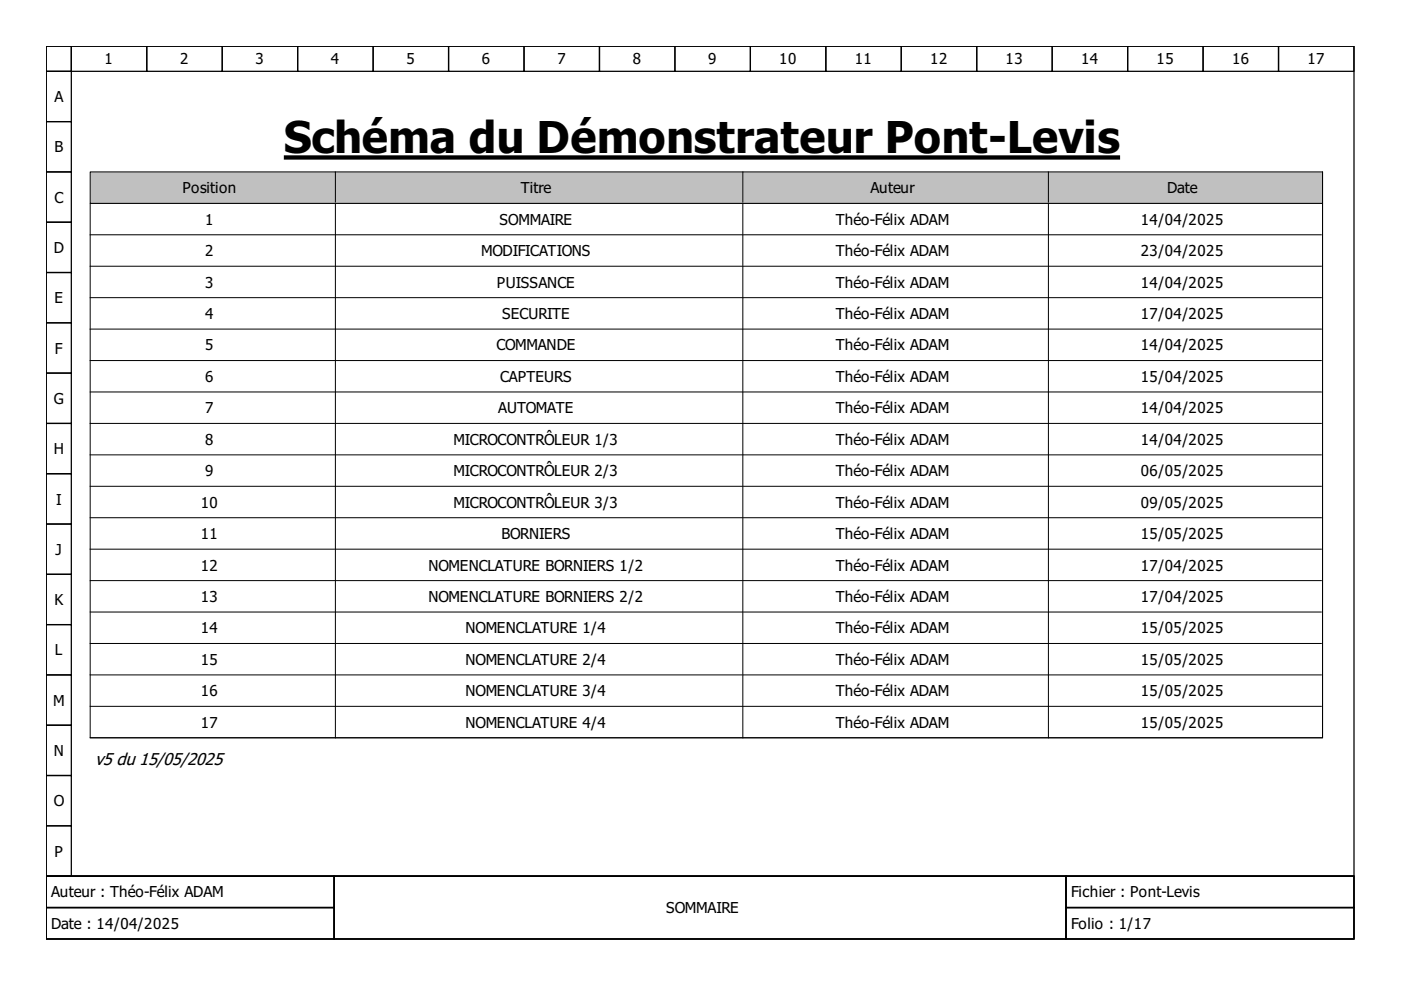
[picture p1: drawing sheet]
<svg xmlns="http://www.w3.org/2000/svg" width="297mm" height="210mm" viewBox="0 0 297 210" stroke-linecap="round" stroke-linejoin="round" font-family="sans-serif">
<defs><g id="words">
<text font-size="9.3" x="60.2" y="32.5">Schéma du Démonstrateur Pont-Levis</text>
<text font-size="3.6" x="20.2" y="162.3">v5 du 15/05/2025</text>
<g font-size="3.2">
<text x="22.2" y="13.7">1</text>
<text x="38.2" y="13.7">2</text>
<text x="54.2" y="13.7">3</text>
<text x="70.2" y="13.7">4</text>
<text x="86.2" y="13.7">5</text>
<text x="102.2" y="13.7">6</text>
<text x="118.2" y="13.7">7</text>
<text x="134.2" y="13.7">8</text>
<text x="150.2" y="13.7">9</text>
<text x="165.2" y="13.7">10</text>
<text x="181.2" y="13.7">11</text>
<text x="197.2" y="13.7">12</text>
<text x="213.2" y="13.7">13</text>
<text x="229.2" y="13.7">14</text>
<text x="245.2" y="13.7">15</text>
<text x="261.2" y="13.7">16</text>
<text x="277.2" y="13.7">17</text>
<text x="11.5" y="21.7">A</text>
<text x="11.5" y="32.3">B</text>
<text x="38.7" y="41">Position</text>
<text x="110.4" y="41">Titre</text>
<text x="184.6" y="41">Auteur</text>
<text x="247.5" y="41">Date</text>
<text x="11.5" y="43">C</text>
<text x="43.5" y="47.6">1</text>
<text x="105.9" y="47.6">SOMMAIRE</text>
<text x="177.2" y="47.6">Théo-Félix ADAM</text>
<text x="241.9" y="47.6">14/04/2025</text>
<text x="11.4" y="53.6">D</text>
<text x="43.5" y="54.3">2</text>
<text x="102" y="54.3">MODIFICATIONS</text>
<text x="177.2" y="54.3">Théo-Félix ADAM</text>
<text x="241.9" y="54.3">23/04/2025</text>
<text x="11.5" y="64.3">E</text>
<text x="43.5" y="61">3</text>
<text x="105.4" y="61">PUISSANCE</text>
<text x="177.2" y="61">Théo-Félix ADAM</text>
<text x="241.9" y="61">14/04/2025</text>
<text x="43.5" y="67.6">4</text>
<text x="106.4" y="67.6">SECURITE</text>
<text x="177.2" y="67.6">Théo-Félix ADAM</text>
<text x="241.9" y="67.6">17/04/2025</text>
<text x="11.7" y="75">F</text>
<text x="43.5" y="74.3">5</text>
<text x="105.2" y="74.3">COMMANDE</text>
<text x="177.2" y="74.3">Théo-Félix ADAM</text>
<text x="241.9" y="74.3">14/04/2025</text>
<text x="43.5" y="81">6</text>
<text x="106" y="81">CAPTEURS</text>
<text x="177.2" y="81">Théo-Félix ADAM</text>
<text x="241.9" y="81">15/04/2025</text>
<text x="11.4" y="85.6">G</text>
<text x="43.5" y="87.6">7</text>
<text x="105.6" y="87.6">AUTOMATE</text>
<text x="177.2" y="87.6">Théo-Félix ADAM</text>
<text x="241.9" y="87.6">14/04/2025</text>
<text x="43.5" y="94.3">8</text>
<text x="96.2" y="94.3">MICROCONTRÔLEUR 1/3</text>
<text x="177.2" y="94.3">Théo-Félix ADAM</text>
<text x="241.9" y="94.3">14/04/2025</text>
<text x="11.4" y="96.3">H</text>
<text x="43.5" y="101">9</text>
<text x="96.2" y="101">MICROCONTRÔLEUR 2/3</text>
<text x="177.2" y="101">Théo-Félix ADAM</text>
<text x="241.9" y="101">06/05/2025</text>
<text x="11.9" y="107">I</text>
<text x="42.6" y="107.6">10</text>
<text x="96.2" y="107.6">MICROCONTRÔLEUR 3/3</text>
<text x="177.2" y="107.6">Théo-Félix ADAM</text>
<text x="241.9" y="107.6">09/05/2025</text>
<text x="11.8" y="117.6">J</text>
<text x="42.6" y="114.3">11</text>
<text x="106.3" y="114.3">BORNIERS</text>
<text x="177.2" y="114.3">Théo-Félix ADAM</text>
<text x="241.9" y="114.3">15/05/2025</text>
<text x="42.6" y="121">12</text>
<text x="90.8" y="121">NOMENCLATURE BORNIERS 1/2</text>
<text x="177.2" y="121">Théo-Félix ADAM</text>
<text x="241.9" y="121">17/04/2025</text>
<text x="11.5" y="128.3">K</text>
<text x="42.6" y="127.6">13</text>
<text x="90.8" y="127.6">NOMENCLATURE BORNIERS 2/2</text>
<text x="177.2" y="127.6">Théo-Félix ADAM</text>
<text x="241.9" y="127.6">17/04/2025</text>
<text x="42.6" y="134.3">14</text>
<text x="98.7" y="134.3">NOMENCLATURE 1/4</text>
<text x="177.2" y="134.3">Théo-Félix ADAM</text>
<text x="241.9" y="134.3">15/05/2025</text>
<text x="11.7" y="139">L</text>
<text x="42.6" y="141">15</text>
<text x="98.7" y="141">NOMENCLATURE 2/4</text>
<text x="177.2" y="141">Théo-Félix ADAM</text>
<text x="241.9" y="141">15/05/2025</text>
<text x="11.3" y="149.6">M</text>
<text x="42.6" y="147.6">16</text>
<text x="98.7" y="147.6">NOMENCLATURE 3/4</text>
<text x="177.2" y="147.6">Théo-Félix ADAM</text>
<text x="241.9" y="147.6">15/05/2025</text>
<text x="42.6" y="154.3">17</text>
<text x="98.7" y="154.3">NOMENCLATURE 4/4</text>
<text x="177.2" y="154.3">Théo-Félix ADAM</text>
<text x="241.9" y="154.3">15/05/2025</text>
<text x="11.4" y="160.3">N</text>
<text x="11.4" y="171">O</text>
<text x="11.5" y="181.6">P</text>
<text x="10.9" y="190.3">Auteur : Théo-Félix ADAM</text>
<text x="227.1" y="190.3">Fichier : Pont-Levis</text>
<text x="10.9" y="197">Date : 14/04/2025</text>
<text x="141.2" y="193.6">SOMMAIRE</text>
<text x="227.1" y="197">Folio : 1/17</text>
</g>
</g></defs>
<g fill="none" stroke="#000" stroke-width=".27">
<path d="M9.8 9.8h277.3v176h-277.3zM9.8 9.8h5.3v5.3h-5.3zM9.8 15.1h5.3v10.7h-5.3zM15.1 9.8h16v5.3h-16zM31.1 9.8h16v5.3h-16zM47.1 9.8h16v5.3h-16zM63.1 9.8h16v5.3h-16zM79.1 9.8h16v5.3h-16zM95.1 9.8h16v5.3h-16zM111.1 9.8h16v5.3h-16zM127.1 9.8h16v5.3h-16zM143.1 9.8h16v5.3h-16z"/>
<path d="M159.1 9.8h16v5.3h-16zM175.1 9.8h16v5.3h-16zM191.1 9.8h16v5.3h-16zM207.1 9.8h16v5.3h-16zM223.1 9.8h16v5.3h-16zM239.1 9.8h16v5.3h-16zM255.1 9.8h16v5.3h-16zM271.1 9.8h16v5.3h-16zM9.8 25.8h5.3v10.7h-5.3zM9.8 36.5h5.3v10.6h-5.3zM9.8 47.1h5.3v10.7h-5.3zM9.8 57.8h5.3v10.6h-5.3z"/>
<path d="M9.8 68.4h5.3v10.7h-5.3zM9.8 79.1h5.3v10.7h-5.3zM9.8 89.8h5.3v10.6h-5.3zM9.8 100.4h5.3v10.7h-5.3zM9.8 111.1h5.3v10.7h-5.3zM9.8 121.8h5.3v10.6h-5.3zM9.8 132.4h5.3v10.7h-5.3zM9.8 143.1h5.3v10.7h-5.3zM9.8 153.8h5.3v10.6h-5.3zM9.8 164.4h5.3v10.7h-5.3zM9.8 175.1h5.3v10.7h-5.3zM9.8 185.8h277.3v13.3h-277.3z"/>
<path d="M9.8 185.8h61v6.6h-61zM9.8 192.4h61v6.7h-61zM70.8 185.8h155.2v13.3h-155.2zM226 185.8h61.1v6.6h-61.1zM226 192.4h61.1v6.7h-61.1z"/>
</g>
<g fill="none" stroke="#000" stroke-width=".21">
<path d="M19.1 43.1h261.3v113.3h-261.3zM19.1 49.8h261M19.1 56.4h261M71.1 43.1v113.3M157.5 43.1v113.3M222.3 43.1v113.3M280.4 43.1v113.3M19.1 63.1h261M19.1 69.8h261M19.1 76.4h261M19.1 83.1h261M19.1 89.8h261"/>
<path d="M19.1 96.4h261M19.1 103.1h261M19.1 109.8h261M19.1 116.4h261M19.1 123.1h261M19.1 129.8h261M19.1 136.4h261M19.1 143.1h261M19.1 149.8h261M19.1 156.4h261"/>
</g>
<path d="M19.1 36.5h261.3v6.6h-261.3z" fill="#c0c0c0" stroke="#000" stroke-width=".21"/>
<path d="M71.1 36.5v6.4M157.5 36.5v6.4M222.3 36.5v6.4M280.4 36.5v6.4" fill="none" stroke="#000" stroke-width=".21"/>
<path d="M60.2 33.4h177.3" fill="none" stroke="#000" stroke-width=".92" stroke-linecap="butt"/>
<use href="#words"/>
</svg>
